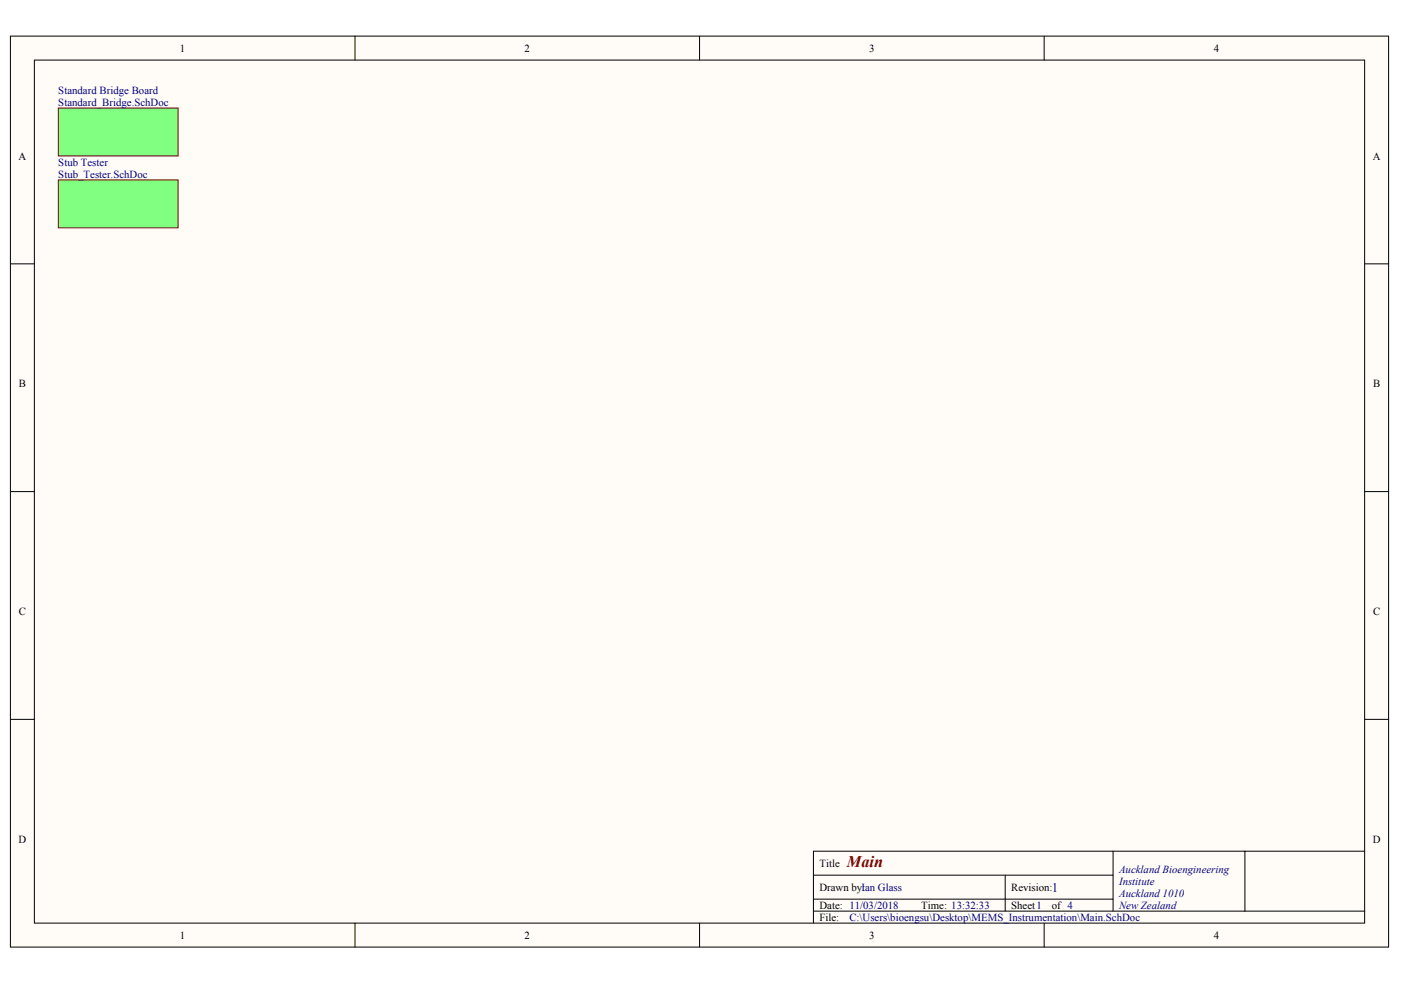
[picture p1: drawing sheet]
<svg xmlns="http://www.w3.org/2000/svg" width="289mm" height="203mm" viewBox="0 0 289 203" stroke-linecap="round" stroke-linejoin="round" font-family="sans-serif">
<defs><g id="words">
<text font-size="3.3" fill="#800000" x="174.7" y="178.8">Main</text>
<text font-size="2.7" fill="#000080" x="216.9" y="183.9">1</text>
<g font-size="2.2">
<text x="37.1" y="10.7">1</text>
<text x="108.2" y="10.7">2</text>
<text x="179.2" y="10.7">3</text>
<text x="250.3" y="10.7">4</text>
<text x="3.8" y="32.9">A</text>
<text x="283.1" y="32.9">A</text>
<text x="3.9" y="79.9">B</text>
<text x="283.2" y="79.9">B</text>
<text x="3.9" y="126.9">C</text>
<text x="283.2" y="126.9">C</text>
<text x="3.8" y="173.9">D</text>
<text x="283.1" y="173.9">D</text>
<text x="169" y="178.8">Title</text>
<text x="169" y="183.8">Drawn by:Ian Glass</text>
<text x="208.5" y="183.8">Revision:</text>
<text x="169" y="187.5">Date: 11/03/2018</text>
<text x="169" y="190">File:</text>
<text x="190" y="187.5">Time: 13:32:33</text>
<text x="208.5" y="187.5">Sheet1</text>
<text x="216.9" y="187.5">of 4</text>
<text x="37.1" y="193.7">1</text>
<text x="108.2" y="193.7">2</text>
<text x="179.2" y="193.7">3</text>
<text x="250.3" y="193.7">4</text>
</g>
<g font-size="2.2" fill="#000080">
<text x="12" y="19.3">Standard Bridge Board</text>
<text x="12" y="21.8">Standard_Bridge.SchDoc</text>
<text x="12" y="34.2">Stub Tester</text>
<text x="12" y="36.6">Stub_Tester.SchDoc</text>
<text x="230.8" y="180.1">Auckland Bioengineering</text>
<text x="230.8" y="182.5">Institute</text>
<text x="230.8" y="185">Auckland 1010</text>
<text x="175.2" y="190">C:\Users\bioengsu\Desktop\MEMS_Instrumentation\Main.SchDoc</text>
<text x="230.8" y="187.5">New Zealand</text>
</g>
</g></defs>
<g fill="#fffcf8" stroke="#000" stroke-width=".21">
<path d="M2.1 7.4h284.3v188h-284.3z"/>
<path d="M7.1 12.4h274.3v178h-274.3z"/>
</g>
<path d="M73.2 7.4v5M144.3 7.4v5M215.3 7.4v5M2.1 54.4h5M281.5 54.4h4.9M2.1 101.4h5M281.5 101.4h4.9M2.1 148.4h5M281.5 148.4h4.9M73.2 190.4v5M144.3 190.4v5M215.3 190.4v5" fill="none" stroke="#000" stroke-width=".21"/>
<g fill="#80ff80" stroke="#800000" stroke-width=".21">
<path d="M12 22.3h24.7v9.9h-24.7z"/>
<path d="M12 37.1h24.7v9.9h-24.7z"/>
</g>
<path d="M229.5 175.6v12.4M256.7 175.6h-88.9v14.8M281.5 175.6h-24.8v12.4M167.8 180.5h61.7M167.8 188h113.7M167.8 185.5h61.7M207.3 180.5v7.5" fill="none" stroke="#000" stroke-width=".21"/>
<use href="#words"/>
</svg>
